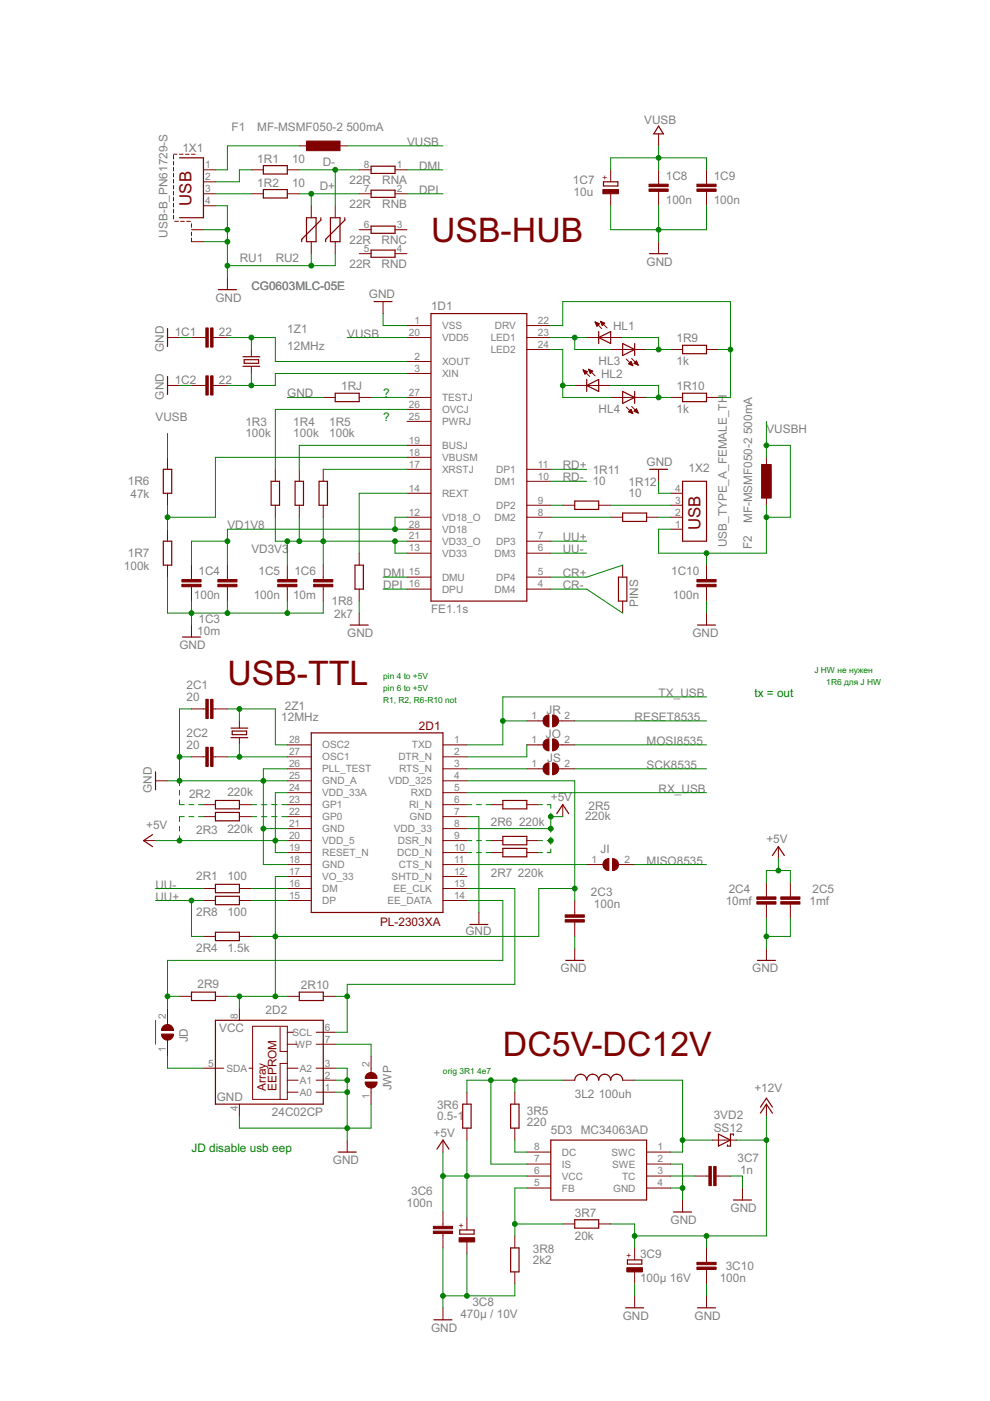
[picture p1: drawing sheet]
<svg xmlns="http://www.w3.org/2000/svg" width="210mm" height="297mm" viewBox="0 0 210 297" stroke-linecap="round" stroke-linejoin="round" font-family="sans-serif">
<defs><g id="words">
<g font-size="8" fill="#800000">
<text x="91.4" y="51.2">USB-HUB</text>
<text x="48.2" y="145.2">USB-TTL</text>
<text x="106.6" y="223.9">DC5V-DC12V</text>
</g>
<g font-size="4" fill="#800000">
<text x="40.6" y="43.6" transform="rotate(-90 40.6 43.6)">USB</text>
<text x="148.5" y="112.5" transform="rotate(-90 148.5 112.5)">USB</text>
</g>
<g font-size="2.8" fill="#808080">
<text x="49.1" y="27.9">F1</text>
<text x="54.6" y="27.9">MF-MSMF050-2</text>
<text x="73.4" y="27.9">500mA</text>
<text x="136.6" y="26.4">VUSB</text>
<text x="38.7" y="32.2">1X1</text>
<text x="54.6" y="34.5">1R1</text>
<text x="61.9" y="34.5">10</text>
<text x="68.4" y="35.2">D-</text>
<text x="86.3" y="30.9">VUSB</text>
<text x="54.6" y="39.6">1R2</text>
<text x="61.9" y="39.6">10</text>
<text x="67.8" y="40.3">D+</text>
<text x="74.1" y="39.1">22R</text>
<text x="81" y="39.1">RNA</text>
<text x="88.8" y="36">DMI</text>
<text x="88.8" y="41.1">DPI</text>
<text x="121.5" y="39.1">1C7</text>
<text x="121.6" y="41.6">10u</text>
<text x="141.2" y="38.2">1C8</text>
<text x="151.3" y="38.2">1C9</text>
<text x="74.1" y="44.1">22R</text>
<text x="81" y="44.1">RNB</text>
<text x="141.2" y="43.2">100n</text>
<text x="151.3" y="43.2">100n</text>
<text x="35.5" y="50.4" transform="rotate(-90 35.5 50.4)">USB-B_PN61729-S</text>
<text x="74.1" y="51.8">22R</text>
<text x="80.9" y="51.8">RNC</text>
<text x="50.8" y="55.6">RU1</text>
<text x="58.5" y="55.6">RU2</text>
<text x="74.1" y="56.8">22R</text>
<text x="80.9" y="56.8">RND</text>
<text x="137.1" y="56.3">GND</text>
<text x="45.7" y="63.9">GND</text>
<text x="53.3" y="61.4">CG0603MLC-05E</text>
<text x="78.2" y="63.2">GND</text>
<text x="91.4" y="65.7">1D1</text>
<text x="37" y="71.2">1C1</text>
<text x="46.4" y="71.2">22</text>
<text x="60.9" y="70.5">1Z1</text>
<text x="73.6" y="71.6">VUSB</text>
<text x="130" y="70">HL1</text>
<text x="34.7" y="74.6" transform="rotate(-90 34.7 74.6)">GND</text>
<text x="60.9" y="74.1">12MHz</text>
<text x="126.9" y="77.4">HL3</text>
<text x="143.5" y="77.4">1k</text>
<text x="143.5" y="72.6">1R9</text>
<text x="37" y="81.3">1C2</text>
<text x="46.4" y="81.3">22</text>
<text x="72.3" y="82.8">1RJ</text>
<text x="127.5" y="80.2">HL2</text>
<text x="143.5" y="82.8">1R10</text>
<text x="33" y="89.3">VUSB</text>
<text x="34.7" y="84.7" transform="rotate(-90 34.7 84.7)">GND</text>
<text x="60.9" y="84.3">GND</text>
<text x="126.9" y="87.6">HL4</text>
<text x="143.5" y="87.6">1k</text>
<text x="52" y="92.6">100k</text>
<text x="52" y="90.4">1R3</text>
<text x="62.2" y="92.6">100k</text>
<text x="62.2" y="90.4">1R4</text>
<text x="69.8" y="92.6">100k</text>
<text x="69.8" y="90.4">1R5</text>
<text x="159.5" y="92" transform="rotate(-90 159.5 92)">500mA</text>
<text x="162.5" y="91.9">VUSBH</text>
<text x="119.3" y="99.5">RD+</text>
<text x="125.7" y="100.5">1R11</text>
<text x="137.1" y="98.7">GND</text>
<text x="146" y="100">1X2</text>
<text x="27.1" y="102.8">1R6</text>
<text x="27.7" y="105.6">47k</text>
<text x="119.3" y="102">RD-</text>
<text x="125.7" y="102.8">10</text>
<text x="133.3" y="105.3">10</text>
<text x="133.3" y="103.1">1R12</text>
<text x="48.2" y="112.2">VD1V8</text>
<text x="159.5" y="110.9" transform="rotate(-90 159.5 110.9)">MF-MSMF050-2</text>
<text x="27.1" y="118">1R7</text>
<text x="53.3" y="117.3">VD3V3</text>
<text x="119.3" y="114.7">UU+</text>
<text x="119.3" y="117.3">UU-</text>
<text x="154.1" y="116" transform="rotate(-90 154.1 116)">USB_TYPE_A_FEMALE_TH</text>
<text x="159.4" y="116.4" transform="rotate(-90 159.4 116.4)">F2</text>
<text x="26.3" y="120.8">100k</text>
<text x="42.1" y="122">1C4</text>
<text x="54.8" y="122">1C5</text>
<text x="62.4" y="122">1C6</text>
<text x="81.2" y="122.4">DMI</text>
<text x="81.2" y="124.9">DPI</text>
<text x="119.3" y="122.4">CR+</text>
<text x="119.3" y="124.9">CR-</text>
<text x="142.3" y="122">1C10</text>
<text x="41.1" y="127.1">100n</text>
<text x="53.8" y="127.1">100n</text>
<text x="62.1" y="127.1">10m</text>
<text x="70.3" y="128.2">1R8</text>
<text x="70.8" y="131">2k7</text>
<text x="91.4" y="130">FE1.1s</text>
<text x="135.3" y="128.7" transform="rotate(-90 135.3 128.7)">PINS</text>
<text x="142.7" y="127.1">100n</text>
<text x="38.1" y="137.6">GND</text>
<text x="41.8" y="134.7">10m</text>
<text x="42.1" y="132.1">1C3</text>
<text x="73.6" y="135.1">GND</text>
<text x="146.8" y="135.1">GND</text>
<text x="39.6" y="146.1">2C1</text>
<text x="39.6" y="148.6">20</text>
<text x="139.6" y="147.8">TX_USB</text>
<text x="59.6" y="152.8">12MHz</text>
<text x="60.4" y="150.5">2Z1</text>
<text x="115.9" y="151.3">JR</text>
<text x="134.6" y="152.8">RESET8535</text>
<text x="39.6" y="156.3">2C2</text>
<text x="39.6" y="158.8">20</text>
<text x="115.7" y="156.4">JO</text>
<text x="116" y="161.5">JS</text>
<text x="137.1" y="157.9">MOSI8535</text>
<text x="137.1" y="163">SCK8535</text>
<text x="32.2" y="168.1" transform="rotate(-90 32.2 168.1)">GND</text>
<text x="40.1" y="169.1">2R2</text>
<text x="48.2" y="168.8">220k</text>
<text x="116.8" y="169.9">+5V</text>
<text x="124" y="173.9">220k</text>
<text x="124.8" y="171.7">2R5</text>
<text x="139.6" y="168.1">RX_USB</text>
<text x="31" y="175.7">+5V</text>
<text x="41.6" y="176.7">2R3</text>
<text x="48.2" y="176.7">220k</text>
<text x="104.1" y="175">2R6</text>
<text x="110.1" y="175.1">220k</text>
<text x="162.5" y="178.7">+5V</text>
<text x="104.1" y="186">2R7</text>
<text x="109.8" y="186">220k</text>
<text x="127.3" y="180.8">JI</text>
<text x="137.1" y="183.3">MISO8535</text>
<text x="33" y="190.9">UU+</text>
<text x="33" y="188.4">UU-</text>
<text x="41.6" y="186.6">2R1</text>
<text x="48.2" y="186.6">100</text>
<text x="125.3" y="189.9">2C3</text>
<text x="153.9" y="191.8">10mf</text>
<text x="154.5" y="189.3">2C4</text>
<text x="171.6" y="191.8">1mf</text>
<text x="172.3" y="189.3">2C5</text>
<text x="41.6" y="194.2">2R8</text>
<text x="48.2" y="194.2">100</text>
<text x="125.9" y="192.5">100n</text>
<text x="41.6" y="201.8">2R4</text>
<text x="48.2" y="201.9">1.5k</text>
<text x="98.7" y="198.2">GND</text>
<text x="41.9" y="209.4">2R9</text>
<text x="63.8" y="209.8">2R10</text>
<text x="118.9" y="206.2">GND</text>
<text x="159.5" y="206.2">GND</text>
<text x="56.3" y="215.1">2D2</text>
<text x="39.8" y="221" transform="rotate(-90 39.8 221)">JD</text>
<text x="46.5" y="218.9">VCC</text>
<text x="46" y="233.3">GND</text>
<text x="83" y="231.2" transform="rotate(-90 83 231.2)">JWP</text>
<text x="121.9" y="232.8">3L2</text>
<text x="126.9" y="232.8">100uh</text>
<text x="160" y="231.6">+12V</text>
<text x="57.7" y="236.6">24C02CP</text>
<text x="92.7" y="237.4">0.5-1</text>
<text x="92.7" y="235.2">3R6</text>
<text x="111.7" y="238.7">220</text>
<text x="111.7" y="236.4">3R5</text>
<text x="151.3" y="237.3">3VD2</text>
<text x="91.9" y="241">+5V</text>
<text x="116.8" y="240.5">5D3 MC34063AD</text>
<text x="151.3" y="240.1">SS12</text>
<text x="70.6" y="246.8">GND</text>
<text x="156.4" y="246.4">3C7</text>
<text x="156.9" y="249">1n</text>
<text x="86.2" y="256">100n</text>
<text x="87.2" y="253.4">3C6</text>
<text x="154.9" y="257">GND</text>
<text x="121.9" y="262.8">20k</text>
<text x="121.9" y="258">3R7</text>
<text x="142.2" y="259.5">GND</text>
<text x="113" y="267.9">2k2</text>
<text x="113" y="265.6">3R8</text>
<text x="135.7" y="266.6">3C9</text>
<text x="153.9" y="269.3">3C10</text>
<text x="135.7" y="271.7">100µ 16V</text>
<text x="152.6" y="271.8">100n</text>
<text x="97.6" y="279.3">470µ / 10V</text>
<text x="100.1" y="276.8">3C8</text>
<text x="132" y="279.8">GND</text>
<text x="147.3" y="279.8">GND</text>
<text x="91.4" y="282.4">GND</text>
</g>
<g font-size="2.8" fill="#008000">
<text x="81.2" y="89.3">?</text>
<text x="81.2" y="84.3">?</text>
<text x="160" y="147.8">tx = out</text>
<text x="40.6" y="244.3">JD disable usb eep</text>
</g>
<g font-size="2.8" fill="#800000">
<text x="88.8" y="154.9">2D1</text>
<text x="80.6" y="196.3">PL-2303XA</text>
<text x="56.3" y="231.3" transform="rotate(-90 56.3 231.3)">Array</text>
<text x="58.6" y="231.3" transform="rotate(-90 58.6 231.3)">EEPROM</text>
</g>
<g font-size="2.4" fill="#808080">
<text x="43.5" y="35.6">1</text>
<text x="77.1" y="35.6">8</text>
<text x="84.1" y="35.6">1</text>
<text x="43.5" y="38.2">2</text>
<text x="43.5" y="40.7">3</text>
<text x="77.1" y="40.7">7</text>
<text x="84.1" y="40.7">2</text>
<text x="43.5" y="43.3">4</text>
<text x="77.1" y="48.3">6</text>
<text x="77.1" y="53.4">5</text>
<text x="84.1" y="48.3">3</text>
<text x="84.1" y="53.4">4</text>
<text x="86.7" y="71.2">20</text>
<text x="87.9" y="68.7">1</text>
<text x="93.7" y="69.8">VSS</text>
<text x="104.9" y="69.8">DRV</text>
<text x="114" y="68.7">22</text>
<text x="114" y="71.2">23</text>
<text x="87.9" y="76.3">2</text>
<text x="93.7" y="72.3">VDD5</text>
<text x="93.7" y="77.4">XOUT</text>
<text x="104" y="72.3">LED1</text>
<text x="104" y="74.9">LED2</text>
<text x="114" y="73.7">24</text>
<text x="86.7" y="83.9">27</text>
<text x="87.9" y="78.8">3</text>
<text x="93.7" y="79.9">XIN</text>
<text x="86.7" y="86.4">26</text>
<text x="86.7" y="89">25</text>
<text x="93.7" y="85">TESTJ</text>
<text x="93.7" y="87.6">OVCJ</text>
<text x="86.7" y="94.1">19</text>
<text x="93.7" y="90.1">PWRJ</text>
<text x="93.7" y="95.2">BUSJ</text>
<text x="86.7" y="96.6">18</text>
<text x="86.7" y="99.1">17</text>
<text x="93.7" y="97.7">VBUSM</text>
<text x="93.7" y="100.3">XRSTJ</text>
<text x="105.2" y="100.3">DP1</text>
<text x="114" y="101.7">10</text>
<text x="114" y="99.1">11</text>
<text x="86.7" y="104.2">14</text>
<text x="93.7" y="105.3">REXT</text>
<text x="104.9" y="102.8">DM1</text>
<text x="105.2" y="107.9">DP2</text>
<text x="114" y="106.8">9</text>
<text x="143.2" y="106.8">3</text>
<text x="143.2" y="104.2">4</text>
<text x="86.7" y="109.3">12</text>
<text x="86.7" y="111.8">28</text>
<text x="93.7" y="110.4">VD18_O</text>
<text x="93.7" y="113">VD18</text>
<text x="104.9" y="110.4">DM2</text>
<text x="114" y="109.3">8</text>
<text x="143.2" y="111.8">1</text>
<text x="143.2" y="109.3">2</text>
<text x="86.7" y="114.4">21</text>
<text x="86.7" y="116.9">13</text>
<text x="93.7" y="115.5">VD33_O</text>
<text x="93.7" y="118">VD33</text>
<text x="104.9" y="118">DM3</text>
<text x="105.2" y="115.5">DP3</text>
<text x="114" y="116.9">6</text>
<text x="114" y="114.4">7</text>
<text x="86.7" y="122">15</text>
<text x="86.7" y="124.5">16</text>
<text x="93.7" y="123.1">DMU</text>
<text x="93.7" y="125.7">DPU</text>
<text x="104.9" y="125.7">DM4</text>
<text x="105.2" y="123.1">DP4</text>
<text x="114" y="124.5">4</text>
<text x="114" y="122">5</text>
<text x="112.7" y="152.5">1</text>
<text x="119.7" y="152.5">2</text>
<text x="61.3" y="160.1">27</text>
<text x="61.3" y="157.6">28</text>
<text x="68.3" y="161.2">OSC1</text>
<text x="68.3" y="158.7">OSC2</text>
<text x="84.5" y="161.2">DTR_N</text>
<text x="87.3" y="158.7">TXD</text>
<text x="96.3" y="157.6">1</text>
<text x="96.3" y="160.1">2</text>
<text x="112.7" y="157.6">1</text>
<text x="119.7" y="157.6">2</text>
<text x="61.3" y="167.7">24</text>
<text x="61.3" y="165.2">25</text>
<text x="61.3" y="162.6">26</text>
<text x="68.3" y="166.3">GND_A</text>
<text x="68.3" y="163.8">PLL_TEST</text>
<text x="82.3" y="166.3">VDD_325</text>
<text x="84.6" y="163.8">RTS_N</text>
<text x="96.3" y="162.6">3</text>
<text x="96.3" y="165.2">4</text>
<text x="96.3" y="167.7">5</text>
<text x="112.7" y="162.6">1</text>
<text x="119.7" y="162.6">2</text>
<text x="61.3" y="172.8">22</text>
<text x="61.3" y="170.3">23</text>
<text x="68.3" y="173.9">GP0</text>
<text x="68.3" y="171.4">GP1</text>
<text x="68.3" y="168.8">VDD_33A</text>
<text x="86.7" y="171.4">RI_N</text>
<text x="86.8" y="173.9">GND</text>
<text x="87.1" y="168.8">RXD</text>
<text x="96.3" y="170.3">6</text>
<text x="96.3" y="172.8">7</text>
<text x="61.3" y="177.9">20</text>
<text x="61.3" y="175.3">21</text>
<text x="68.3" y="179">VDD_5</text>
<text x="68.3" y="176.5">GND</text>
<text x="83.5" y="176.5">VDD_33</text>
<text x="84.4" y="179">DSR_N</text>
<text x="96.3" y="175.3">8</text>
<text x="96.3" y="177.9">9</text>
<text x="61.3" y="185.5">17</text>
<text x="61.3" y="183">18</text>
<text x="61.3" y="180.4">19</text>
<text x="68.3" y="184.1">GND</text>
<text x="68.3" y="181.5">RESET_N</text>
<text x="84.2" y="181.5">DCD_N</text>
<text x="84.6" y="184.1">CTS_N</text>
<text x="96.3" y="180.4">10</text>
<text x="96.3" y="183">11</text>
<text x="96.3" y="185.5">12</text>
<text x="125.4" y="183">1</text>
<text x="132.4" y="183">2</text>
<text x="61.3" y="190.6">15</text>
<text x="61.3" y="188">16</text>
<text x="68.3" y="191.7">DP</text>
<text x="68.3" y="189.2">DM</text>
<text x="68.3" y="186.6">VO_33</text>
<text x="82.2" y="191.7">EE_DATA</text>
<text x="83" y="186.6">SHTD_N</text>
<text x="83.4" y="189.2">EE_CLK</text>
<text x="96.3" y="188">13</text>
<text x="96.3" y="190.6">14</text>
<text x="35.2" y="216" transform="rotate(-90 35.2 216)">2</text>
<text x="50.4" y="216" transform="rotate(-90 50.4 216)">8</text>
<text x="62" y="219.6">SCL</text>
<text x="68.9" y="218.5">6</text>
<text x="68.9" y="221.1">7</text>
<text x="35.2" y="223" transform="rotate(-90 35.2 223)">1</text>
<text x="44.1" y="226.1">5</text>
<text x="48" y="227.3">SDA</text>
<text x="62.6" y="222.2">WP</text>
<text x="63.6" y="227.3">A2</text>
<text x="68.9" y="226.1">3</text>
<text x="78.3" y="226.1" transform="rotate(-90 78.3 226.1)">2</text>
<text x="63.6" y="232.3">A0</text>
<text x="63.6" y="229.8">A1</text>
<text x="68.9" y="231.2">1</text>
<text x="68.9" y="228.7">2</text>
<text x="78.3" y="233.1" transform="rotate(-90 78.3 233.1)">1</text>
<text x="50.4" y="235.6" transform="rotate(-90 50.4 235.6)">4</text>
<text x="113.3" y="243.9">8</text>
<text x="119.1" y="245">DC</text>
<text x="129.7" y="245">SWC</text>
<text x="139.4" y="243.9">1</text>
<text x="113.3" y="249">6</text>
<text x="113.3" y="246.5">7</text>
<text x="113.3" y="251.5">5</text>
<text x="119.1" y="250.1">VCC</text>
<text x="119.1" y="247.6">IS</text>
<text x="129.8" y="247.6">SWE</text>
<text x="131.9" y="250.1">TC</text>
<text x="139.4" y="246.5">2</text>
<text x="139.4" y="249">3</text>
<text x="139.4" y="251.5">4</text>
<text x="119.1" y="252.6">FB</text>
<text x="130" y="252.6">GND</text>
</g>
<g font-size="2" fill="#800000">
<text x="128.9" y="38.1" transform="rotate(-90 128.9 38.1)">+</text>
<text x="98.4" y="260.4" transform="rotate(-90 98.4 260.4)">+</text>
<text x="134" y="266.7" transform="rotate(-90 134 266.7)">+</text>
</g>
<g font-size="2" fill="#008000">
<text x="81.2" y="143.9">pin 4 to +5V</text>
<text x="172.7" y="142.7">J HW не нужен</text>
<text x="81.2" y="149">R1, R2, R6-R10 not</text>
<text x="81.2" y="146.5">pin 6 to +5V</text>
<text x="175.2" y="145.2">1R6 для J HW</text>
<text x="93.9" y="227.8">orig 3R1</text>
<text x="101.2" y="227.8">4e7</text>
</g>
</g></defs>
<g fill="none" stroke="#800000" stroke-width=".21">
<path d="M36.8 33v.7M36.8 34.2v.8M36.8 35.5v.8M36.8 36.8v.7M36.8 38v.8M36.8 39.3v.8M36.8 32.7h.7M38.1 32.7h.7M39.3 32.7h.8M40.6 32.7h.8M43.1 36h2.6M43.1 38.5h2.6"/>
<path d="M53.3 36h2.5M60.9 36h2.6M63.5 30.9h2.5M71.1 30.9h2.5M76.2 36h2.5M83.8 36h2.5M129.5 36v2.5M139.6 28.4v2.5M139.6 36v3.1M149.8 36v3.1M36.8 40.6v.7M36.8 41.8v.8"/>
<path d="M36.8 43.1v.8M36.8 44.4v.7M36.8 45.7v.7M37 46.9h.8M38.3 46.9h.8M39.6 46.9h.7M40.6 47.4v.8M40.6 49.2v.8M40.6 50.5v.7h2.5M40.6 48.7h2.5M43.1 41.1h2.6M43.1 43.6h2.6"/>
<path d="M48.2 58.9v2.5M53.3 41.1h2.5M60.9 41.1h2.6M66 43.6v2.6M66 51.2v2.6M71.1 43.6v2.6M71.1 51.2v2.6M76.2 41.1h2.5M76.2 48.7h2.5M76.2 53.8h2.5M83.8 41.1h2.5M83.8 48.7h2.5"/>
<path d="M83.8 53.8h2.5M129.5 41.1v2.5M139.6 40.6v3M139.6 51.2v2.6M149.8 40.6v3M35.5 71.6h2.6M40.6 71.6h3M45.2 71.6h3M53.3 74.1v1.5M53.3 77.7v1.5M81.2 63.9v2.6M86.3 69h5.1"/>
<path d="M86.3 71.6h5.1M86.3 76.6h5.1M86.3 79.2h5.1M111.7 69h5.1M111.7 71.6h5.1M111.7 74.1h5.1M123.6 78.4l1.4 1.4M123.6 78.4l.9 .4M123.6 78.4l.4 .9M123.7 78.4h.1M123.7 78.5h.3M123.8 78.7h.4"/>
<path d="M123.8 78.8h.7M123.8 78.9h.6M123.9 79h.4M124 79.2h.2M124 79.3h.1M124.4 71.6h7.6M124.5 78.8l-.5 .5M124.8 78.3l1.4 1.4M124.8 78.3l.9 .4M124.8 78.3l.4 .9 .5-.5M124.8 78.3h.1M124.8 78.4h.3"/>
<path d="M124.9 78.5h.5M124.9 78.7h.8M125 78.8h.5M125.1 78.9h.3M125.1 79h.2M125.2 79.2h.1M126.2 68.3l1.4 1.4M126.2 68.3l.9 .3M126.2 68.3l.4 .9M126.2 68.3h.1M126.3 68.4h.3M126.3 68.5h.6"/>
<path d="M126.4 68.7h.6M126.4 68.8h.5M126.4 68.9h.4M126.5 69h.2M126.6 69.2h.1M127.1 68.6l-.5 .6M127.3 68.1l1.4 1.4M127.3 68.1l.9 .4-.5 .5zM127.3 68.2h.1M127.4 68.3h.3M127.4 68.4h.6M127.5 68.5h.7"/>
<path d="M127.6 68.7h.5M127.6 68.8h.3M127.7 68.9h.1M129.5 74.1h7.6M132.8 76.1l1.4 1.4M133.3 77.2l.5-.6 .4 .9zM133.3 77.1h.7M133.5 77h.4M133.5 77.2h.5M133.6 76.9h.3M133.7 76.8h.1M133.8 77.3h.3"/>
<path d="M133.9 76l1.4 1.4M134 77.5h.2M134.4 77l.5-.5 .4 .9zM134.5 77h.6M134.6 76.9h.5M134.6 77.1h.6M134.7 76.8h.3M134.8 76.6h.2M134.9 77.2h.4M135.2 77.3h.1M142.2 74.1h2.5M149.8 74.1h2.5"/>
<path d="M35.5 97v2.5M35.5 81.7h2.6M40.6 81.7h3M45.2 81.7h3M58.4 99.5v2.5M63.5 99.5v2.5M68.5 84.3h2.6M68.5 99.5v2.5M76.2 84.3h2.5M86.3 84.3h5.1M86.3 86.8h5.1M86.3 89.3h5.1"/>
<path d="M86.3 94.4h5.1M86.3 97h5.1M86.3 99.5h5.1M111.7 99.5h5.1M121.9 81.7h7.6M129.5 84.3h7.6M132.8 86.3l1.4 1.4M133.3 87.3l.5-.5 .4 .9zM133.3 87.2h.7M133.4 87.4h.6M133.5 87.1h.4M133.6 87h.3"/>
<path d="M133.7 87.5h.4M133.7 86.9h.1M133.9 86.2l1.4 1.4M134 87.6h.2M134.4 87.2l.5-.5 .4 .9zM134.5 87.1h.6M134.6 87.2h.6M134.6 87h.5M134.7 86.9h.3M134.9 87.4h.3M134.9 86.8h.1M135.1 87.5h.2"/>
<path d="M139.6 99.5v2.5M142.2 84.3h2.5M149.8 84.3h2.5M162.5 97v2.5M35.5 104.6v2.5M35.5 112.2v2.5M35.5 119.8v2.6M40.6 119.8v3.1M48.2 119.8v3.1M58.4 107.1v2.6M60.9 119.8v3.1M63.5 107.1v2.6"/>
<path d="M68.5 107.1v2.6M68.5 119.8v3.1M76.2 117.3v2.5M86.3 109.7h5.1M86.3 112.2h5.1M86.3 114.7h5.1M86.3 117.3h5.1M86.3 104.6h5.1M111.7 109.7h5.1M111.7 114.7h5.1M111.7 117.3h5.1M111.7 107.1h5.1"/>
<path d="M111.7 102h5.1M119.3 107.1h2.6M126.9 107.1h2.6M129.5 109.7h2.5M132 119.8v2.6M137.1 109.7h2.5M142.2 109.7h2.5M142.2 112.2h2.5M142.2 107.1h2.5M142.2 104.6h2.5M149.8 119.8v3.1M162.5 104.6v2.5"/>
<path d="M40.6 124.4v3M40.6 132.5v2.6M48.2 124.4v3M60.9 124.4v3M68.5 124.4v3M76.2 124.9v2.5M76.2 130v2.5M86.3 122.4h5.1M86.3 124.9h5.1M111.7 122.4h5.1M111.7 124.9h5.1M132 127.4v2.6"/>
<path d="M149.8 124.4v3M149.8 130v2.5M40.6 150.3h3M45.2 150.3h3M50.8 152.8v1.6M50.8 156.4v1.5M60.9 157.9h5.1M93.9 157.9h5.1M111.7 157.9h3.4M111.7 152.8h3.4M118.4 157.9h3.5M118.4 152.8h3.5"/>
<path d="M30.4 178.2h2.6M33 165.5h2.5M40.6 160.5h3M43.1 170.6h2.6M43.1 173.1h2.6M45.2 160.5h3M50.8 170.6h2.5M50.8 173.1h2.5M60.9 160.5h5.1M60.9 163h5.1M60.9 165.5h5.1M60.9 168.1h5.1"/>
<path d="M60.9 170.6h5.1M60.9 173.1h5.1M60.9 175.7h5.1M60.9 178.2h5.1M93.9 160.5h5.1M93.9 163h5.1M93.9 165.5h5.1M93.9 168.1h5.1M93.9 170.6h5.1M93.9 173.1h5.1M93.9 175.7h5.1M93.9 178.2h5.1"/>
<path d="M104.1 170.6h2.5M104.1 178.2h2.5M111.7 163h3.4M111.7 170.6h2.5M111.7 178.2h2.5M118.4 163h3.5M119.3 170.6v2.5M165 179.5v2.5M43.1 188.4h2.6M43.1 190.9h2.6M43.1 198.5h2.6M50.8 188.4h2.5"/>
<path d="M50.8 190.9h2.5M50.8 198.5h2.5M60.9 180.8h5.1M60.9 183.3h5.1M60.9 185.8h5.1M60.9 188.4h5.1M60.9 190.9h5.1M93.9 180.8h5.1M93.9 183.3h5.1M93.9 185.8h5.1M93.9 188.4h5.1M93.9 190.9h5.1"/>
<path d="M101.5 193.5v2.5M104.1 180.8h2.5M111.7 180.8h2.5M121.9 190.9v3.1M121.9 195.5v3M124.4 183.3h3.4M131.1 183.3h3.5M162.5 187.1v3.1M162.5 191.7v3M167.6 187.1v3.1M167.6 191.7v3M35.5 213.8v3.4"/>
<path d="M38.1 211.2h2.5M45.7 211.2h2.5M50.8 213.8v2.5M53.6 217.6h7.3v15.5h-7.3zM59.4 217.8v5.1h1.5M60.9 218.9h1.3M60.9 211.2h2.6M67 218.9h4.1M68.5 211.2h2.6M121.9 201.1v2.5M162.5 201.1v2.5M35.5 220.5v3.4"/>
<path d="M43.1 226.5h4.4M50.8 234.1v2.5M52.8 226.5h.8M60.9 226.5h2.3M60.9 229h2.3M60.9 231.6h2.3M60.9 225.5h-1.5v7.6M60.9 221.4h2M67 226.5h4.1M67 229h4.1M67 231.6h4.1M67 221.4h4.1"/>
<path d="M78.7 223.9v3.5M78.7 230.7v3.4M99 231.6v2.5M99 239.2v2.5M109.2 231.6v2.5M109.2 239.2v2.5M119.3 229h2.6M132 229h2.6M162.5 234.1v2.5M73.6 241.7v2.6M93.9 241.7v2.6M93.9 257v3"/>
<path d="M99 258.2v2.6M111.7 244.3h5.1M111.7 249.3h5.1M111.7 246.8h5.1M111.7 251.9h5.1M119.3 259.5h2.6M126.9 259.5h2.6M137.1 244.3h5.1M137.1 249.3h5.1M137.1 246.8h5.1M137.1 251.9h5.1M144.7 254.4v2.6"/>
<path d="M147.3 249.3h3M151.1 241.7h5M151.8 249.3h3.1M157.4 251.9v2.5M93.9 261.5v3.1M93.9 277.3v2.5M99 263.3v2.6M109.2 262v2.6M109.2 269.7v2.5M134.6 264.6v2.5M134.6 269.7v2.5M134.6 274.7v2.6"/>
<path d="M149.8 264.6v3M149.8 269.2v3M149.8 274.7v2.6"/>
</g>
<g fill="none" stroke="#800000" stroke-width=".25">
<path d="M38.1 33.5h5v12.7h-5M55.8 35.1h5.1v1.8h-5.1zM78.7 35.2h5.1v1.6h-5.1zM128 38.5h3v.9h-3zM139.6 26.7l1.1 1.7h-2.1zM55.8 40.2h5.1v1.8h-5.1zM65 46.2h2v5h-2zM68 46.2v.5l-4 4v.5M70.1 46.2h2v5h-2zM73.1 46.2v.5l-4.1 4v.5M78.7 40.3h5.1v1.5h-5.1zM78.7 47.9h5.1v1.6h-5.1z"/>
<path d="M78.7 53h5.1v1.5h-5.1zM137.7 53.8h3.8M35.5 69.7v3.8M35.5 79.8v3.8M46.3 61.4h3.8M51.5 77.7h3.6M51.5 75.6h3.6M51.8 76.3h3v.7h-3zM79.3 63.9h3.8M91.4 66.5h20.3v60.9h-20.3zM126.9 71.6l2.6-1.3v2.5zM126.9 70.3v2.5"/>
<path d="M132 72.8l2.6 1.3-2.6 1.3zM134.6 72.8v2.6M144.7 73.2h5.1v1.8h-5.1zM34.6 99.5h1.8v5.1h-1.8zM71.1 83.4h5.1v1.8h-5.1zM124.4 81.7l2.5-1.2v2.5zM124.4 80.5v2.5M132 83l2.6 1.3-2.6 1.2zM134.6 83v2.5M137.7 99.5h3.8M144.7 83.4h5.1v1.8h-5.1zM34.6 114.7h1.8v5.1h-1.8z"/>
<path d="M57.5 102h1.8v5.1h-1.8zM62.6 102h1.7v5.1h-1.7zM67.6 102h1.8v5.1h-1.8zM75.3 119.8h1.7v5.1h-1.7zM121.9 106.2h5v1.8h-5zM132 108.8h5.1v1.8h-5.1zM144.7 102h5.1v12.7h-5.1zM38.7 135.1h3.8M74.3 132.5h3.8M131.1 122.4h1.8v5h-1.8zM147.9 132.5h3.8M49 154.4h3.5"/>
<path d="M49 156.4h3.5M49.2 155h3.1v.8h-3.1zM66 155.4h27.9v38.1h-27.9zM32.3 177l-1.9 1.2 1.9 1.3M33 163.6v3.8M45.7 169.7h5.1v1.8h-5.1zM45.7 172.3h5.1v1.7h-5.1zM106.6 169.7h5.1v1.8h-5.1zM106.6 177.3h5.1v1.8h-5.1zM106.6 179.9h5.1v1.8h-5.1zM118 172.5l1.3-1.9 1.3 1.9M45.7 187.5h5.1v1.8h-5.1z"/>
<path d="M45.7 190h5.1v1.8h-5.1zM45.7 197.7h5.1v1.7h-5.1zM99.6 196h3.8M163.8 181.4l1.2-1.9 1.3 1.9M40.6 210.4h5.1v1.7h-5.1zM45.7 216.3h22.8v17.8h-22.8zM63.5 210.4h5v1.7h-5zM120 203.6h3.8M160.6 203.6h3.8M98.1 234.1h1.8v5.1h-1.8zM108.3 234.1h1.7v5.1h-1.7zM121.9 229a1.27 1.27 0 0 1 1.2-1.2 1.27 1.27 0 0 1 1.3 1.2 1.27 1.27 0 0 1 1.3-1.2 1.27 1.27 0 0 1 1.2 1.2 1.27 1.27 0 0 1 1.3-1.2 1.27 1.27 0 0 1 1.3 1.2 1.27 1.27 0 0 1 1.2-1.2 1.27 1.27 0 0 1 1.3 1.2"/>
<path d="M161.2 236l1.3-1.9 1.3 1.9M161.2 234.7l1.3-1.9 1.3 1.9M71.7 244.3h3.8M92.6 243.6l1.3-1.9 1.3 1.9M116.8 241.7h20.3v12.7h-20.3zM121.9 258.6h5v1.8h-5zM142.8 257h3.8M152.3 240.5l2.6 1.2-2.6 1.3zM155.5 254.4h3.8M155.5 240.7v-.2h-.6v2.5h-.7v-.3M92 279.8h3.8M97.5 260.8h3v.9h-3z"/>
<path d="M108.3 264.6h1.7v5.1h-1.7zM132.7 277.3h3.8M133 267.1h3.1v.9h-3.1zM147.9 277.3h3.8"/>
</g>
<g fill="#800000" stroke="#800000" stroke-width=".21">
<path d="M65 29.9h7.1v2h-7.1z"/>
<path d="M127.8 40.2h3.3v.9h-3.3z"/>
<path d="M137.6 39.1h4.1v.5h-4.1z"/>
<path d="M137.6 40.1h4.1v.5h-4.1z"/>
<path d="M46.2 123.9h4v.5h-4z"/>
<path d="M46.2 122.9h4v.5h-4z"/>
<path d="M58.9 123.9h4v.5h-4z"/>
<path d="M58.9 122.9h4v.5h-4z"/>
<path d="M38.6 123.9h4v.5h-4z"/>
<path d="M38.6 122.9h4v.5h-4z"/>
<path d="M66.5 123.9h4.1v.5h-4.1z"/>
<path d="M66.5 122.9h4.1v.5h-4.1z"/>
<path d="M44.7 69.5h.5v4.1h-.5z"/>
<path d="M43.6 69.5h.6v4.1h-.6z"/>
<path d="M44.7 79.7h.5v4.1h-.5z"/>
<path d="M43.6 79.7h.6v4.1h-.6z"/>
<path d="M44.7 148.3h.5v4h-.5z"/>
<path d="M43.6 148.3h.6v4h-.6z"/>
<path d="M44.7 158.4h.5v4.1h-.5z"/>
<path d="M43.6 158.4h.6v4.1h-.6z"/>
<path d="M119.8 195h4.1v.5h-4.1z"/>
<path d="M119.8 194h4.1v.5h-4.1z"/>
<path d="M160.5 190.2h4v.5h-4z"/>
<path d="M160.5 191.2h4v.5h-4z"/>
<path d="M165.5 190.2h4.1v.5h-4.1z"/>
<path d="M165.5 191.2h4.1v.5h-4.1z"/>
<path d="M147.8 39.1h4v.5h-4z"/>
<path d="M147.8 40.1h4v.5h-4z"/>
<path d="M147.8 123.9h4v.5h-4z"/>
<path d="M147.8 122.9h4v.5h-4z"/>
<path d="M161.5 98.5h2v7.1h-2z"/>
<path d="M91.9 261h4v.5h-4z"/>
<path d="M91.9 260h4v.5h-4z"/>
<path d="M151.3 247.3h.5v4.1h-.5z"/>
<path d="M150.3 247.3h.5v4.1h-.5z"/>
<path d="M97.3 262.4h3.3v.9h-3.3z"/>
<path d="M132.9 268.8h3.3v.9h-3.3z"/>
<path d="M147.8 267.6h4v.5h-4z"/>
<path d="M147.8 268.6h4v.6h-4z"/>
</g>
<g fill="#800000" stroke="#800000" stroke-width=".21">
<path d="M117.2 161.7a1.27 1.27 0 0 1 1.2 1.3 1.27 1.27 0 0 1-1.2 1.3z" fill-rule="evenodd"/>
<path d="M115.4 162.1l.6-.3 .4-.1v2.6a1.29 1.29 0 0 1-1.2-.8 1.29 1.29 0 0 1 .2-1.4z" fill-rule="evenodd"/>
<path d="M129.9 182a1.27 1.27 0 0 1 1.2 1.3 1.27 1.27 0 0 1-1.2 1.3z" fill-rule="evenodd"/>
<path d="M128.1 182.5l1-.5v2.6a1.27 1.27 0 0 1-1.2-.8 1.27 1.27 0 0 1 .2-1.3z" fill-rule="evenodd"/>
<path d="M117.2 156.7a1.27 1.27 0 0 1 1.2 1.2 1.27 1.27 0 0 1-1.2 1.3z" fill-rule="evenodd"/>
<path d="M115.4 157.1l.6-.4h.4v2.5a1.29 1.29 0 0 1-1.2-.8 1.29 1.29 0 0 1 .2-1.3z" fill-rule="evenodd"/>
<path d="M117.2 151.6a1.27 1.27 0 0 1 1.2 1.2 1.27 1.27 0 0 1-1.2 1.3z" fill-rule="evenodd"/>
<path d="M115.4 152l.6-.4h.4v2.5a1.29 1.29 0 0 1-1.2-.7 1.29 1.29 0 0 1 .2-1.4z" fill-rule="evenodd"/>
<path d="M34.7 217.5a1.27 1.27 0 0 1 1.3-.2 1.27 1.27 0 0 1 .8 1.2h-2.6l.1-.5z" fill-rule="evenodd"/>
<path d="M34.2 219.2h2.6a1.27 1.27 0 0 1-1.3 1.3 1.27 1.27 0 0 1-1.3-1.3z" fill-rule="evenodd"/>
<path d="M77.8 227.7a1.27 1.27 0 0 1 1.4-.2 1.27 1.27 0 0 1 .7 1.1h-2.5l.1-.4z" fill-rule="evenodd"/>
<path d="M77.4 229.4h2.5a1.26 1.26 0 0 1-1.2 1.3 1.26 1.26 0 0 1-1.3-1.3z" fill-rule="evenodd"/>
</g>
<g fill="none" stroke="#008000" stroke-width=".21">
<path d="M53.3 36h-2.5v2.5h-5.1M63.5 30.9h-15.3v5.1h-2.5M63.5 36h12.7M71.1 36v7.6M73.6 30.9h20.3M86.3 36h7.6M129.5 36v-2.5h20.3v2.5M139.6 30.9v5.1M43.1 48.7h5.1M43.1 51.2h5.1M45.7 43.6h2.5v15.3M45.7 41.1h7.6"/>
<path d="M63.5 41.1h12.7M66 41.1v2.5M66 53.8v2.5M71.1 53.8v2.5h-22.9M86.3 41.1h7.6M129.5 43.6v5.1h20.3v-5.1M139.6 43.6v7.6M38.1 71.6h2.5M48.2 71.6h10.2v5h27.9M53.3 71.6v2.5M53.3 79.2v2.5M73.6 71.6h12.7"/>
<path d="M81.2 66.5v2.5h5.1M86.3 79.2h-27.9v2.5h-10.2M116.8 69h2.5v-5.1h35.6v20.4h-2.6M116.8 71.6h7.6M116.8 74.1h2.5v10.2h10.2M121.9 71.6v2.5h7.6M132 71.6h7.6v2.5M137.1 74.1h5.1M152.3 74.1h2.6M35.5 91.9v5.1M38.1 81.7h2.5M60.9 84.3h7.6"/>
<path d="M68.5 99.5h17.8M78.7 84.3h7.6M86.3 86.8h-27.9v12.7M86.3 94.4h-22.8v5.1M86.3 97h-40.6v12.7h-10.2M116.8 99.5h7.6M119.3 81.7h2.6M129.5 81.7h10.1v2.6M137.1 84.3h5.1M162.5 89.3v7.7M162.5 94.4h5.1v15.3h-5.1M35.5 107.1v5.1"/>
<path d="M48.2 114.7h-7.6v5.1M58.4 109.7v5h27.9M60.9 114.7v5.1M63.5 109.7v5M68.5 109.7v10.1M83.8 114.7v2.6h2.5M86.3 112.2h-38.1v7.6M86.3 104.6h-10.1v12.7M86.3 109.7h-2.5v2.5M116.8 102h7.6M116.8 114.7h7.6M116.8 117.3h7.6"/>
<path d="M116.8 109.7h12.7M116.8 107.1h2.5M129.5 107.1h12.7M132 119.8l-7.6 2.6h-7.6M139.6 102v2.6h2.6M139.6 109.7h2.6M149.8 117.3v2.5M162.5 107.1v10.2h-22.9v-5.1h2.6M35.5 122.4v7.6h33v-2.6M40.6 127.4v5.1M48.2 127.4v2.6M60.9 127.4v2.6"/>
<path d="M76.2 127.4v2.6M81.2 122.4h5.1M81.2 124.9h5.1M116.8 124.9h7.6l7.6 5.1M149.8 127.4v2.6M40.6 150.3h-2.5v16.3M48.2 150.3h10.2v7.6h2.5M50.8 150.3v2.5M50.8 157.9v2.6M106.6 152.8h5.1M111.7 157.9v2.6h-12.7M121.9 157.9h27.9"/>
<path d="M121.9 152.8h27.9M149.8 147.8h-43.2v10.1h-7.6M33 178.2h27.9M35.5 165.5h25.4M38.1 167.6v1M38.1 169.6v1h1M38.1 175.2v1M38.1 177.2v1M38.1 160.5h2.5M39.1 173.1h-1v1.1M40.1 173.1h1M40.1 170.6h1"/>
<path d="M42.1 173.1h1M42.1 170.6h1M48.2 160.5h12.7M53.3 173.1h1.1M53.3 170.6h1.1M55.4 173.1h1.2M55.4 170.6h1.2M55.8 175.7h5.1M57.6 173.1h1.2M57.6 170.6h1.2M59.8 173.1h1.1M59.8 170.6h1.1"/>
<path d="M60.9 168.1h-2.5v12.7h2.5M60.9 163h-5.1v20.3h5.1M99 178.2h1M99 168.1h50.8M99 173.1h2.5v20.4M99 175.7h17.8M99 170.6h1M99 163h12.7M99 165.5h22.9v25.4M101 178.2h1.1M101 170.6h1.1M103.1 178.2h1"/>
<path d="M103.1 170.6h1M114.2 178.2h.8M114.2 170.6h.8M116 178.2h.8M116 170.6h.8v.8M116.8 173.1h2.5M116.8 172.4v4.1M116.8 177.5v1.5M121.9 163h27.9M33 190.9h10.1M33 188.4h10.1M40.6 190.9v7.6h2.5"/>
<path d="M53.3 190.9h7.6M53.3 188.4h7.6M60.9 185.8h-2.5v25.4M99 180.8h1M99 190.9h7.6v12.7h-71.1v10.2M99 183.3h25.4M99 188.4h10.2v20.3h-35.6v10.2h-2.5M101 180.8h1.1M103.1 180.8h1M114.2 180.8h.8M116.8 180v.8h-.8M121.9 188.4h-7.7v10.1h-60.9"/>
<path d="M121.9 198.5v2.6M134.6 183.3h15.2M162.5 187.1v-2.5h5.1v2.5M162.5 194.7v6.4M165 182v2.6M167.6 194.7v3.8h-5.1M33 216.3v5.1M35.5 211.2h2.6M48.2 211.2h12.7M50.8 211.2v2.6M71.1 211.2h2.5M35.5 223.9v2.6h7.6"/>
<path d="M71.1 231.6h2.5M71.1 226.5h2.5v15.2M71.1 229h2.5M71.1 221.4h7.6v2.5M78.7 234.1v5.1h-27.9v-2.6M104.1 229v17.8h7.6M109.2 229v2.6M119.3 229h-20.3v2.6M134.6 229h10.1v15.3h-2.5M162.5 236.6v25.4h-27.9M93.9 249.3h17.8M93.9 244.3v12.7"/>
<path d="M99 241.7v16.5M109.2 241.7v2.6h2.5M109.2 259.5h10.1M111.7 251.9h-2.5v10.1M129.5 259.5h5.1v5.1M142.2 249.3h5.1M142.2 246.8h2.5v7.6M142.2 251.9h2.5M144.7 241.7h6.4M154.9 249.3h2.5v2.6M156.1 241.7h6.4M93.9 264.6v12.7"/>
<path d="M99 265.9v8.8M109.2 272.2v2.5h-15.3M134.6 272.2v2.5M149.8 262v2.6M149.8 272.2v2.5"/>
</g>
<g fill="#008000" stroke="#008000" stroke-width=".21">
<circle cx="58.4" cy="178.2" r=".51"/>
<circle cx="38.1" cy="178.2" r=".51"/>
<circle cx="116.8" cy="173.1" r=".51"/>
<circle cx="116.8" cy="175.7" r=".51"/>
<circle cx="116.8" cy="178.2" r=".51"/>
<circle cx="165" cy="184.6" r=".51"/>
<circle cx="99" cy="249.3" r=".51"/>
<circle cx="93.9" cy="249.3" r=".51"/>
<circle cx="139.6" cy="48.7" r=".51"/>
<circle cx="48.2" cy="48.7" r=".51"/>
<circle cx="48.2" cy="56.3" r=".51"/>
<circle cx="66" cy="56.3" r=".51"/>
<circle cx="48.2" cy="51.2" r=".51"/>
<circle cx="40.6" cy="130" r=".51"/>
<circle cx="48.2" cy="130" r=".51"/>
<circle cx="60.9" cy="130" r=".51"/>
<circle cx="55.8" cy="165.5" r=".51"/>
<circle cx="38.1" cy="165.5" r=".51"/>
<circle cx="55.8" cy="175.7" r=".51"/>
<circle cx="38.1" cy="160.5" r=".51"/>
<circle cx="162.5" cy="198.5" r=".51"/>
<circle cx="73.6" cy="239.2" r=".51"/>
<circle cx="73.6" cy="231.6" r=".51"/>
<circle cx="73.6" cy="229" r=".51"/>
<circle cx="93.9" cy="274.7" r=".51"/>
<circle cx="99" cy="274.7" r=".51"/>
<circle cx="144.7" cy="251.9" r=".51"/>
<circle cx="139.6" cy="33.5" r=".51"/>
<circle cx="53.3" cy="81.7" r=".51"/>
<circle cx="66" cy="41.1" r=".51"/>
<circle cx="71.1" cy="36" r=".51"/>
<circle cx="68.5" cy="114.7" r=".51"/>
<circle cx="83.8" cy="114.7" r=".51"/>
<circle cx="63.5" cy="114.7" r=".51"/>
<circle cx="60.9" cy="114.7" r=".51"/>
<circle cx="48.2" cy="114.7" r=".51"/>
<circle cx="83.8" cy="112.2" r=".51"/>
<circle cx="35.5" cy="109.7" r=".51"/>
<circle cx="53.3" cy="71.6" r=".51"/>
<circle cx="40.6" cy="190.9" r=".51"/>
<circle cx="50.8" cy="150.3" r=".51"/>
<circle cx="50.8" cy="160.5" r=".51"/>
<circle cx="58.4" cy="198.5" r=".51"/>
<circle cx="121.9" cy="188.4" r=".51"/>
<circle cx="50.8" cy="211.2" r=".51"/>
<circle cx="58.4" cy="211.2" r=".51"/>
<circle cx="106.6" cy="152.8" r=".51"/>
<circle cx="35.5" cy="211.2" r=".51"/>
<circle cx="73.6" cy="211.2" r=".51"/>
<circle cx="154.9" cy="74.1" r=".51"/>
<circle cx="121.9" cy="71.6" r=".51"/>
<circle cx="139.6" cy="84.3" r=".51"/>
<circle cx="119.3" cy="81.7" r=".51"/>
<circle cx="139.6" cy="74.1" r=".51"/>
<circle cx="149.8" cy="117.3" r=".51"/>
<circle cx="162.5" cy="94.4" r=".51"/>
<circle cx="162.5" cy="109.7" r=".51"/>
<circle cx="162.5" cy="241.7" r=".51"/>
<circle cx="149.8" cy="262" r=".51"/>
<circle cx="134.6" cy="262" r=".51"/>
<circle cx="104.1" cy="229" r=".51"/>
<circle cx="109.2" cy="229" r=".51"/>
<circle cx="109.2" cy="259.5" r=".51"/>
<circle cx="144.7" cy="241.7" r=".51"/>
</g>
<use href="#words"/>
</svg>
